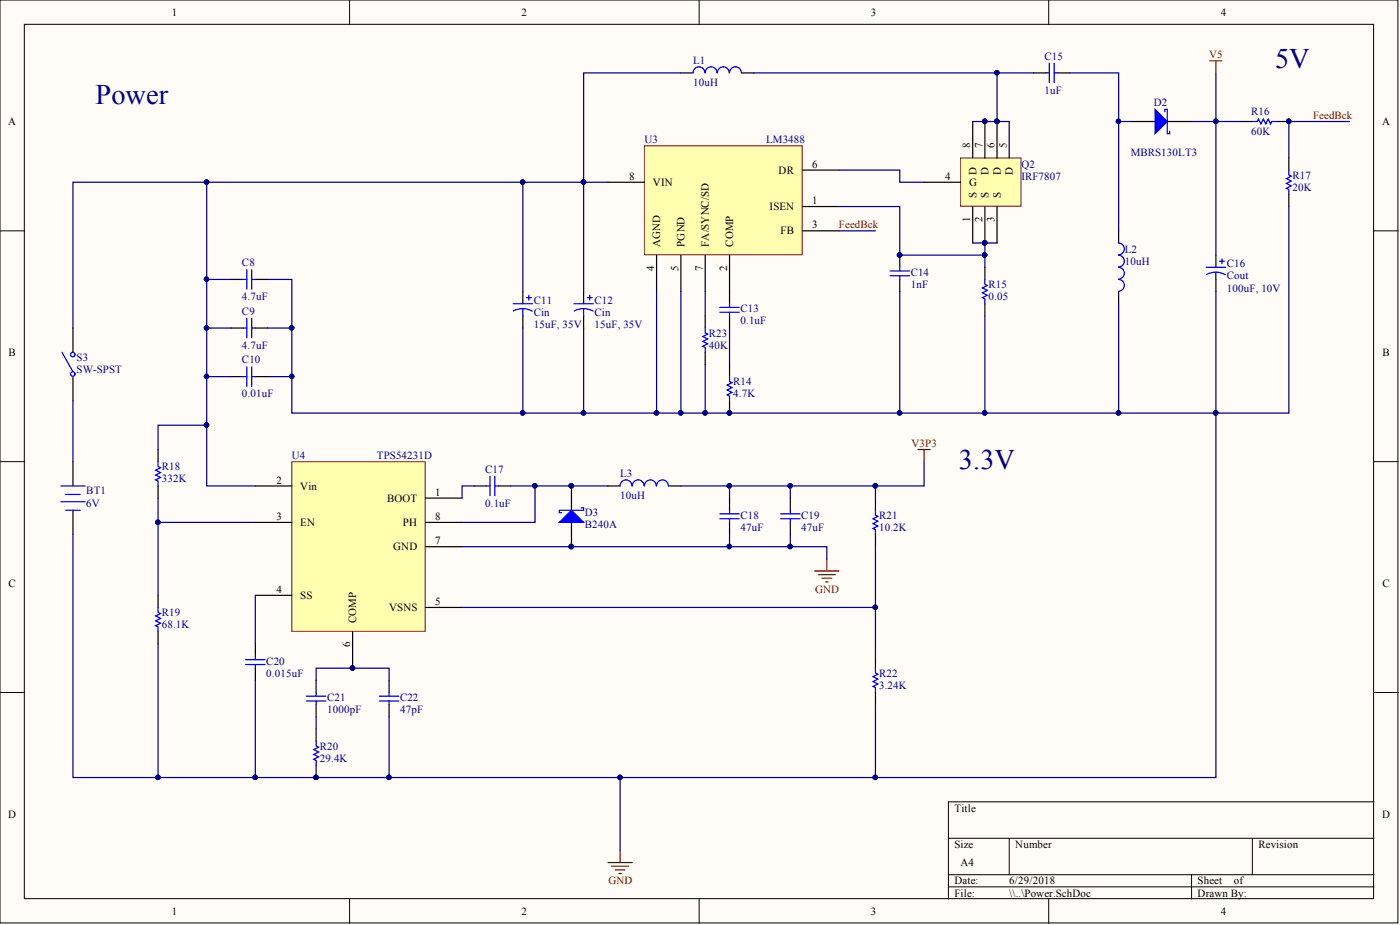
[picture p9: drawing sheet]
<svg xmlns="http://www.w3.org/2000/svg" width="292mm" height="193mm" viewBox="0 0 292 193" stroke-linecap="round" stroke-linejoin="round" font-family="sans-serif">
<defs><g id="words">
<g font-size="5.9" fill="#000080">
<text x="266" y="14.1">5V</text>
<text x="20" y="21.7">Power</text>
<text x="200.1" y="97.7">3.3V</text>
</g>
<g font-size="2.3">
<text x="35.9" y="3.3">1</text>
<text x="108.8" y="3.3">2</text>
<text x="181.7" y="3.3">3</text>
<text x="254.7" y="3.3">4</text>
<text x="1.7" y="26.1">A</text>
<text x="288.4" y="26.1">A</text>
<text x="169.5" y="35">6</text>
<text x="202.4" y="30.9" transform="rotate(-90 202.4 30.9)">8</text>
<text x="205" y="30.9" transform="rotate(-90 205 30.9)">7</text>
<text x="207.5" y="30.9" transform="rotate(-90 207.5 30.9)">6</text>
<text x="210.1" y="30.9" transform="rotate(-90 210.1 30.9)">5</text>
<text x="131.2" y="37.5">8</text>
<text x="136.2" y="38.8">VIN</text>
<text x="162.4" y="36.2">DR</text>
<text x="197.2" y="37.5">4</text>
<text x="202.2" y="38.8">G</text>
<text x="203.7" y="41.3" transform="rotate(-90 203.7 41.3)">S</text>
<text x="203.7" y="36.4" transform="rotate(-90 203.7 36.4)">D</text>
<text x="206.2" y="41.3" transform="rotate(-90 206.2 41.3)">S</text>
<text x="206.2" y="36.4" transform="rotate(-90 206.2 36.4)">D</text>
<text x="208.8" y="41.3" transform="rotate(-90 208.8 41.3)">S</text>
<text x="208.8" y="36.4" transform="rotate(-90 208.8 36.4)">D</text>
<text x="211.3" y="36.4" transform="rotate(-90 211.3 36.4)">D</text>
<text x="160.6" y="43.8">ISEN</text>
<text x="169.5" y="42.6">1</text>
<text x="169.5" y="47.7">3</text>
<text x="202.4" y="46.3" transform="rotate(-90 202.4 46.3)">1</text>
<text x="205" y="46.3" transform="rotate(-90 205 46.3)">2</text>
<text x="207.5" y="46.3" transform="rotate(-90 207.5 46.3)">3</text>
<text x="137.8" y="51.5" transform="rotate(-90 137.8 51.5)">AGND</text>
<text x="142.8" y="51.5" transform="rotate(-90 142.8 51.5)">PGND</text>
<text x="147.9" y="51.5" transform="rotate(-90 147.9 51.5)">FA/SYNC/SD</text>
<text x="153" y="51.5" transform="rotate(-90 153 51.5)">COMP</text>
<text x="162.9" y="48.9">FB</text>
<text x="136.5" y="56.4" transform="rotate(-90 136.5 56.4)">4</text>
<text x="141.6" y="56.4" transform="rotate(-90 141.6 56.4)">5</text>
<text x="146.6" y="56.4" transform="rotate(-90 146.6 56.4)">7</text>
<text x="151.7" y="56.4" transform="rotate(-90 151.7 56.4)">2</text>
<text x="1.8" y="74.3">B</text>
<text x="288.4" y="74.3">B</text>
<text x="57.7" y="100.9">2</text>
<text x="62.7" y="102.1">Vin</text>
<text x="80.8" y="104.7">BOOT</text>
<text x="90.8" y="103.4">1</text>
<text x="57.7" y="108.5">3</text>
<text x="62.7" y="109.7">EN</text>
<text x="84.1" y="109.7">PH</text>
<text x="90.8" y="108.5">8</text>
<text x="90.8" y="113.5">7</text>
<text x="82" y="114.8">GND</text>
<text x="1.8" y="122.4">C</text>
<text x="57.7" y="123.7">4</text>
<text x="62.7" y="124.9">SS</text>
<text x="288.4" y="122.4">C</text>
<text x="74.3" y="130" transform="rotate(-90 74.3 130)">COMP</text>
<text x="81.2" y="127.5">VSNS</text>
<text x="90.8" y="126.2">5</text>
<text x="73.1" y="135" transform="rotate(-90 73.1 135)">6</text>
<text x="1.7" y="170.6">D</text>
<text x="199.1" y="169.3">Title</text>
<text x="288.4" y="170.6">D</text>
<text x="199.1" y="176.9">Size</text>
<text x="211.8" y="176.9">Number</text>
<text x="262.6" y="176.9">Revision</text>
<text x="199.1" y="184.5">Date:</text>
<text x="200.4" y="180.7">A4</text>
<text x="210.6" y="184.5">6/29/2018</text>
<text x="249.9" y="184.5">Sheet</text>
<text x="257.4" y="184.5">of</text>
<text x="35.9" y="190.8">1</text>
<text x="108.8" y="190.8">2</text>
<text x="181.7" y="190.8">3</text>
<text x="199.1" y="187">File:</text>
<text x="210.6" y="187">\\..\Power.SchDoc</text>
<text x="249.9" y="187">Drawn By:</text>
<text x="254.7" y="190.8">4</text>
</g>
<g font-size="2.3" fill="#000080">
<text x="144.6" y="13.4">L1</text>
<text x="144.6" y="18">10uH</text>
<text x="217.9" y="12.4">C15</text>
<text x="217.9" y="19.5">1uF</text>
<text x="240.7" y="22.1">D2</text>
<text x="134.5" y="29.9">U3</text>
<text x="159.8" y="29.9">LM3488</text>
<text x="261" y="24.1">R16</text>
<text x="261" y="28.1">60K</text>
<text x="213.1" y="35">Q2</text>
<text x="235.9" y="32.4">MBRS130LT3</text>
<text x="213.1" y="37.5">IRF7807</text>
<text x="269.7" y="37.3">R17</text>
<text x="269.7" y="39.8">20K</text>
<text x="234.7" y="52.7">L2</text>
<text x="50.5" y="55.5">C8</text>
<text x="190" y="57.5">C14</text>
<text x="234.7" y="55.3">10uH</text>
<text x="256" y="55.8">C16</text>
<text x="256" y="58.3">Cout</text>
<text x="50.5" y="62.6">4.7uF</text>
<text x="50.5" y="65.6">C9</text>
<text x="111.4" y="63.4">C11</text>
<text x="111.4" y="65.9">Cin</text>
<text x="124.1" y="63.4">C12</text>
<text x="124.1" y="65.9">Cin</text>
<text x="154.5" y="65.1">C13</text>
<text x="190" y="60.1">1nF</text>
<text x="206.2" y="60.1">R15</text>
<text x="206.2" y="62.6">0.05</text>
<text x="256" y="60.8">100uF, 10V</text>
<text x="111.4" y="68.4">15uF, 35V</text>
<text x="124.1" y="68.4">15uF, 35V</text>
<text x="147.9" y="70.2">R23</text>
<text x="154.5" y="67.7">0.1uF</text>
<text x="16" y="75.3">S3</text>
<text x="16" y="77.8">SW-SPST</text>
<text x="50.5" y="72.7">4.7uF</text>
<text x="50.5" y="75.8">C10</text>
<text x="147.9" y="72.7">40K</text>
<text x="50.5" y="82.9">0.01uF</text>
<text x="153" y="80.3">R14</text>
<text x="153" y="82.9">4.7K</text>
<text x="60.9" y="95.8">U4</text>
<text x="78.6" y="95.8">TPS54231D</text>
<text x="33.7" y="98.1">R18</text>
<text x="33.7" y="100.6">332K</text>
<text x="101.2" y="98.6">C17</text>
<text x="129.4" y="99.6">L3</text>
<text x="18" y="103.2">BT1</text>
<text x="18" y="105.7">6V</text>
<text x="101.2" y="105.7">0.1uF</text>
<text x="122" y="107.7">D3</text>
<text x="129.4" y="104.2">10uH</text>
<text x="122" y="110.3">B240A</text>
<text x="154.5" y="108.2">C18</text>
<text x="154.5" y="110.8">47uF</text>
<text x="167.2" y="108.2">C19</text>
<text x="167.2" y="110.8">47uF</text>
<text x="183.4" y="108.2">R21</text>
<text x="183.4" y="110.8">10.2K</text>
<text x="33.7" y="128.5">R19</text>
<text x="33.7" y="131">68.1K</text>
<text x="55.6" y="138.6">C20</text>
<text x="55.6" y="141.2">0.015uF</text>
<text x="183.4" y="141.2">R22</text>
<text x="183.4" y="143.7">3.24K</text>
<text x="68.2" y="146.2">C21</text>
<text x="68.2" y="148.8">1000pF</text>
<text x="83.5" y="146.2">C22</text>
<text x="83.5" y="148.8">47pF</text>
<text x="66.7" y="156.4">R20</text>
<text x="66.7" y="158.9">29.4K</text>
</g>
<g font-size="2.3" fill="#800000">
<text x="252.3" y="12.2">V5</text>
<text x="274" y="24.8">FeedBck</text>
<text x="175" y="47.7">FeedBck</text>
<text x="190.2" y="93.3">V3P3</text>
<text x="170.1" y="123.7">GND</text>
<text x="126.9" y="184.5">GND</text>
</g>
</g></defs>
<g fill="#fffcf8" stroke="#000" stroke-width=".21">
<path d="M0 0h291.7v192.5h-291.7z"/>
<path d="M5.1 5.1h281.5v182.4h-281.5z"/>
</g>
<g fill="none" stroke="#000" stroke-width=".21">
<path d="M72.9 0v5.1M145.9 0v5.1M218.8 0v5.1M0 48.2h5.1M286.7 48.2h5M0 96.3h5.1M286.7 96.3h5M0 144.5h5.1M286.7 144.5h5M197.9 174.9h88.8M210.6 174.9v7.6M261.3 174.9v7.6"/>
<path d="M286.7 167.3h-88.8v20.2M72.9 187.5v5.1M145.9 187.5v5.1M197.9 182.5h88.8M197.9 185h88.8M218.8 187.5v5.1M248.6 182.5v5"/>
</g>
<path d="M235.9 25.3h5.1M243.5 25.3h5.1M253.7 53.2v2.6M253.7 58.3v2.5M15.2 68.4v5.1M15.2 78.6v5M15.2 96.3v5.1M15.2 106.4v5.1" fill="none" stroke="#000" stroke-width=".25"/>
<g fill="none" stroke="#00f" stroke-width=".25">
<path d="M243 23.3v-.5h.5v5.1h.5v-.5M251.7 55.8h4M253.7 56.8l.8 .1 1.2 .4M253.7 56.8l-.8 .1-1.2 .4M253.7 56.8v1.5M254.4 54.5h1.1M255 54v1M12.9 73.5l2.3 4.1M12.7 104.7h5.1M12.7 101.4h5.1M13.7 103.2h3M13.7 106.4h3"/>
<circle cx="15.2" cy="74" r=".47"/>
<circle cx="15.2" cy="78" r=".47"/>
</g>
<path d="M241 22.8l2.5 2.5-2.5 2.6z" fill="#00f" stroke="#00f" stroke-width=".25"/>
<path d="M15.2 83.6v12.7" fill="none" stroke="#000080" stroke-width=".25"/>
<path d="M126.8 179.9h5.1M129.4 177.4v2.5M127.6 180.7h3.6M128.4 181.5h2M129.1 182.2h.5" fill="none" stroke="#800000" stroke-width=".25"/>
<path d="M134.5 30.4h32.9v22.8h-32.9z" fill="#ffffb0" stroke="#800000" stroke-width=".21"/>
<g fill="none" stroke="#000" stroke-width=".25">
<path d="M142.1 15.2h2.5M154.7 15.2h2.6M215.6 15.2h2.6M220.7 15.2h2.5M126.8 38h7.7M167.4 35.5h7.6M258.8 25.3h2.5M266.4 25.3h2.5M268.9 33v2.5M137 53.2v7.6M142.1 53.2v7.6M147.1 53.2v7.6"/>
<path d="M152.2 53.2v10.2M167.4 43.1h7.6M167.4 48.2h7.6M187.7 53.2v2.6M187.7 58.3v2.5M205.5 55.8v2.5M268.9 40.6v2.5M121.8 60.8v2.6M121.8 65.9v2.5M147.1 65.9v2.5M147.1 73.5v2.5M152.2 65.9v2.5"/>
<path d="M152.2 76v2.6M205.5 63.4v2.5M152.2 83.6v2.6"/>
</g>
<g fill="none" stroke="#00f" stroke-width=".25">
<path d="M147.1 15.2a1.23 1.23 0 0 0-1.3-1.3 1.23 1.23 0 0 0-1.2 1.3M149.6 15.2a1.23 1.23 0 0 0-1.2-1.3 1.23 1.23 0 0 0-1.3 1.3M152.1 15.2a1.23 1.23 0 0 0-1.2-1.3 1.23 1.23 0 0 0-1.2 1.3M154.7 15.2a1.23 1.23 0 0 0-1.3-1.3 1.23 1.23 0 0 0-1.2 1.3M218.2 15.2h.7M218.9 13.2v4M219.9 13.2v4M219.9 15.2h.8M261.3 25.3h1l.3-.5 .5 1.1 .5-1.1 .5 1.1 .5-1.1 .5 1.1 .3-.6h1M268.9 35.5v1l.5 .3-1 .5 1 .5-1 .5 1 .5-1 .5 .5 .2v1.1M185.7 56.5h4.1M185.7 57.5h4.1"/>
<path d="M187.7 55.8v.7M187.7 57.5v.8M205.5 58.3v1l.5 .3-1 .5 1 .5-1 .5 1 .5-1 .5 .5 .3v1M119.7 63.4h4.1M121.8 64.4l.8 .1 1.1 .4M121.8 64.4l-.9 .1-1.1 .4M121.8 64.4v1.5M122.5 62.1h1M123 61.6v1M147.1 68.4v1l.5 .3-1 .5 1 .5-1 .5 1 .5-1 .5 .5 .3v1M150.2 64.1h4M150.2 65.1h4"/>
<path d="M152.2 78.6v1l.5 .2-1 .5 1 .6-1 .5 1 .5-1 .5 .5 .2v1M152.2 63.4v.7M152.2 65.1v.8"/>
</g>
<g fill="none" stroke="#000080" stroke-width=".25">
<path d="M142.1 15.2h-20.3v22.8M253.7 15.2v10.1h5.1M109.1 38v22.8M126.8 38h-5v22.8M248.6 25.3h5.1v27.9M281.6 25.3h-12.7v7.7M175 48.2h7.7M268.9 43.1v43.1h-15.2v-25.4M109.1 68.4v17.8h12.7M121.8 68.4v17.8h15.2M142.1 60.8v25.4M147.1 60.8v5.1"/>
<path d="M147.1 76v10.2M152.2 68.4v7.6M187.7 60.8v25.4M129.4 162.2v15.2"/>
</g>
<g fill="#000080" stroke="#000080" stroke-width=".21">
<circle cx="142" cy="86.1" r=".47"/>
<circle cx="152.2" cy="86.1" r=".47"/>
<circle cx="187.7" cy="53.2" r=".47"/>
<circle cx="187.7" cy="86.1" r=".47"/>
<circle cx="253.6" cy="86.1" r=".47"/>
<circle cx="253.6" cy="25.3" r=".47"/>
<circle cx="121.7" cy="86.1" r=".47"/>
<circle cx="137" cy="86.1" r=".47"/>
<circle cx="121.7" cy="38" r=".47"/>
<circle cx="109" cy="38" r=".47"/>
<circle cx="109" cy="86.1" r=".47"/>
<circle cx="268.9" cy="25.3" r=".47"/>
<circle cx="129.3" cy="162.2" r=".47"/>
<circle cx="147.1" cy="86.1" r=".47"/>
</g>
<path d="M252.4 12.7h2.6M253.7 12.7v2.5" fill="none" stroke="#800000" stroke-width=".25"/>
<path d="M60.9 96.3h27.8v35.4h-27.8z" fill="#ffffb0" stroke="#800000" stroke-width=".21"/>
<g fill="none" stroke="#000" stroke-width=".25">
<path d="M48.2 58.3h2.5M53.3 58.3h2.5M233.4 48.2v2.5M48.2 68.4h2.5M48.2 78.6h2.5M53.3 68.4h2.5M53.3 78.6h2.5M109.1 60.8v2.6M109.1 65.9v2.5M233.4 60.8v2.6M33 93.8v2.5M33 101.4v2.5"/>
<path d="M53.3 109h7.6M53.3 101.4h7.6M88.8 109h7.6M88.8 114.1h7.6M88.8 103.9h7.6M98.9 101.4h2.6M104 101.4h2.5M119.2 101.4v5M119.2 109v5.1M126.8 101.4h2.6M139.5 101.4h2.6M152.2 103.9v2.5"/>
<path d="M152.2 109v2.5M164.9 103.9v2.5M164.9 109v2.5M182.7 103.9v2.5M182.7 111.5v2.6M33 124.2v2.5M33 131.8v2.5M53.3 124.2h7.6M53.3 134.3v2.6M53.3 139.4v2.5M73.6 131.8v7.6M88.8 126.7h7.6"/>
<path d="M182.7 136.9v2.5M66 141.9v2.6M66 147v2.5M66 152.1v2.5M66 159.7v2.5M81.2 141.9v2.6M81.2 147v2.5M182.7 144.5v2.5"/>
</g>
<g fill="#000080" stroke="#000080" stroke-width=".21">
<circle cx="73.5" cy="139.4" r=".47"/>
<circle cx="53.2" cy="162.2" r=".47"/>
<circle cx="65.9" cy="162.2" r=".47"/>
<circle cx="81.1" cy="162.2" r=".47"/>
<circle cx="121.7" cy="38" r=".47"/>
<circle cx="109" cy="38" r=".47"/>
<circle cx="43.1" cy="38" r=".47"/>
<circle cx="43.1" cy="58.3" r=".47"/>
<circle cx="43.1" cy="68.4" r=".47"/>
<circle cx="43.1" cy="78.5" r=".47"/>
<circle cx="60.8" cy="78.5" r=".47"/>
<circle cx="60.8" cy="68.4" r=".47"/>
<circle cx="109" cy="86.1" r=".47"/>
<circle cx="43.1" cy="88.7" r=".47"/>
<circle cx="32.9" cy="108.9" r=".47"/>
<circle cx="32.9" cy="162.2" r=".47"/>
<circle cx="182.6" cy="126.7" r=".47"/>
<circle cx="182.6" cy="162.2" r=".47"/>
<circle cx="119.2" cy="114" r=".47"/>
<circle cx="119.2" cy="101.3" r=".47"/>
<circle cx="152.2" cy="101.3" r=".47"/>
<circle cx="164.9" cy="101.3" r=".47"/>
<circle cx="164.9" cy="114" r=".47"/>
<circle cx="152.2" cy="114" r=".47"/>
<circle cx="182.6" cy="101.3" r=".47"/>
<circle cx="111.6" cy="101.3" r=".47"/>
<circle cx="233.4" cy="25.3" r=".47"/>
<circle cx="233.4" cy="86.1" r=".47"/>
<circle cx="208" cy="15.2" r=".47"/>
<circle cx="208" cy="25.3" r=".47"/>
<circle cx="129.3" cy="162.2" r=".47"/>
<circle cx="253.6" cy="86.1" r=".47"/>
<circle cx="205.4" cy="86.1" r=".47"/>
<circle cx="187.7" cy="86.1" r=".47"/>
<circle cx="152.2" cy="86.1" r=".47"/>
<circle cx="147.1" cy="86.1" r=".47"/>
<circle cx="142" cy="86.1" r=".47"/>
<circle cx="137" cy="86.1" r=".47"/>
<circle cx="205.4" cy="25.3" r=".47"/>
</g>
<g fill="none" stroke="#00f" stroke-width=".25">
<path d="M50.7 58.3h.8M51.5 56.3v4M52.5 56.3v4M52.5 58.3h.8M233.4 50.7a1.23 1.23 0 0 1 1.2 1.2 1.23 1.23 0 0 1-1.2 1.3M233.4 53.2a1.23 1.23 0 0 1 1.2 1.3 1.23 1.23 0 0 1-1.2 1.2M233.4 55.8a1.23 1.23 0 0 1 1.2 1.2 1.23 1.23 0 0 1-1.2 1.2M233.4 58.3a1.23 1.23 0 0 1 1.2 1.2 1.23 1.23 0 0 1-1.2 1.3M50.7 68.4h.8M50.7 78.6h.8M51.5 66.4v4.1M51.5 76.5v4.1"/>
<path d="M52.5 66.4v4.1M52.5 76.5v4.1M52.5 68.4h.8M52.5 78.6h.8M107.1 63.4h4M109.1 64.4l.8 .1 1.1 .4M109.1 64.4l-.8 .1-1.2 .4M109.1 64.4v1.5M109.8 62.1h1.1M110.4 61.6v1M33 96.3v1l.5 .3-1 .5 1 .5-1 .5 1 .5-1 .5 .5 .3v1M102.2 99.4v4"/>
<path d="M103.3 99.4v4M101.5 101.4h.7M103.3 101.4h.7M121.3 105.9h.5v.5h-5.1v.6h.5M131.8 101.4a1.23 1.23 0 0 0-1.2-1.3 1.23 1.23 0 0 0-1.2 1.3M134.4 101.4a1.23 1.23 0 0 0-1.3-1.3 1.23 1.23 0 0 0-1.2 1.3M136.9 101.4a1.23 1.23 0 0 0-1.2-1.3 1.23 1.23 0 0 0-1.2 1.3M139.5 101.4a1.23 1.23 0 0 0-1.3-1.3 1.23 1.23 0 0 0-1.2 1.3M150.2 107.2h4M150.2 108.2h4M152.2 106.4v.8M152.2 108.2v.8"/>
<path d="M162.9 107.2h4M162.9 108.2h4M164.9 106.4v.8M164.9 108.2v.8M182.7 106.4v1.1l.5 .2-1.1 .5 1.1 .5-1.1 .5 1.1 .5-1.1 .6 .6 .2v1M33 126.7v1l.5 .3-1 .5 1 .5-1 .5 1 .5-1 .5 .5 .3v1M51.2 137.6h4.1M51.2 138.6h4.1M53.3 136.9v.7M53.3 138.6v.8M182.7 139.4v1l.5 .3-1.1 .5 1.1 .5-1.1 .5 1.1 .5-1.1 .5 .6 .3v1M63.9 145.2h4.1"/>
<path d="M63.9 146.2h4.1M66 154.6v1l.5 .3-1 .5 1 .5-1 .5 1 .5-1 .5 .5 .3v1M66 144.5v.7M66 146.2v.8M79.2 145.2h4M79.2 146.2h4M81.2 144.5v.7M81.2 146.2v.8"/>
</g>
<g fill="none" stroke="#000080" stroke-width=".25">
<path d="M157.3 15.2h58.3M208 15.2v10.1M223.2 15.2h10.2v10.1M43.1 38v63.4h10.2M121.8 38h-106.6v30.4M175 35.5h12.7v2.5h5.1M203 25.3h7.6M235.9 25.3h-2.5v22.9M43.1 58.3h5.1M55.8 58.3h5.1v27.9h48.2M43.1 68.4h5.1M43.1 78.6h5.1"/>
<path d="M55.8 68.4h5.1M55.8 78.6h5.1M137 60.8v25.4h116.7v76h-238.5v-50.7M205.5 65.9v20.3M233.4 63.4v22.8M43.1 88.7h-10.1v5.1M192.8 96.3v5.1h-10.1M33 103.9v5.1h20.3M33 109v15.2M96.4 114.1h76.1v2.5M98.9 101.4h-2.5v2.5M106.5 101.4h5.1"/>
<path d="M126.8 101.4h-15.2v7.6h-15.2M142.1 101.4h10.1v2.5M152.2 101.4h30.5v2.5M152.2 111.5v2.6M164.9 101.4v2.5M164.9 111.5v2.6M182.7 114.1v12.6M33 134.3v27.9M53.3 124.2v10.1M96.4 126.7h86.3v10.2M53.3 141.9v20.3M66 141.9v-2.5h15.2v2.5"/>
<path d="M66 149.5v2.6M81.2 149.5v12.7M182.7 147v15.2"/>
</g>
<path d="M191.5 93.8h2.6M192.8 93.8v2.5M170 119.1h5M170.7 119.9h3.6M172.5 116.6v2.5M171.5 120.6h2M172.3 121.4h.5" fill="none" stroke="#800000" stroke-width=".25"/>
<path d="M116.7 109l2.5-2.6 2.6 2.6z" fill="#00f" stroke="#00f" stroke-width=".25"/>
<path d="M200.4 33h12.6v10h-12.6z" fill="#ffffb0" stroke="#800000" stroke-width=".21"/>
<path d="M192.8 38h7.6M203 25.3v7.7M205.5 25.3v7.7M208 25.3v7.7M210.6 25.3v7.7M203 43.1v7.6M205.5 43.1v7.6M208 43.1v7.6" fill="none" stroke="#000" stroke-width=".25"/>
<g fill="#000080" stroke="#000080" stroke-width=".21">
<circle cx="205.4" cy="50.7" r=".47"/>
<circle cx="208" cy="25.3" r=".47"/>
<circle cx="205.4" cy="25.3" r=".47"/>
<circle cx="205.4" cy="53.2" r=".47"/>
<circle cx="187.7" cy="53.2" r=".47"/>
</g>
<path d="M175 43.1h12.7v10.1h17.8v-2.5M203 50.7h5M205.5 53.2v2.6" fill="none" stroke="#000080" stroke-width=".25"/>
<use href="#words"/>
</svg>
